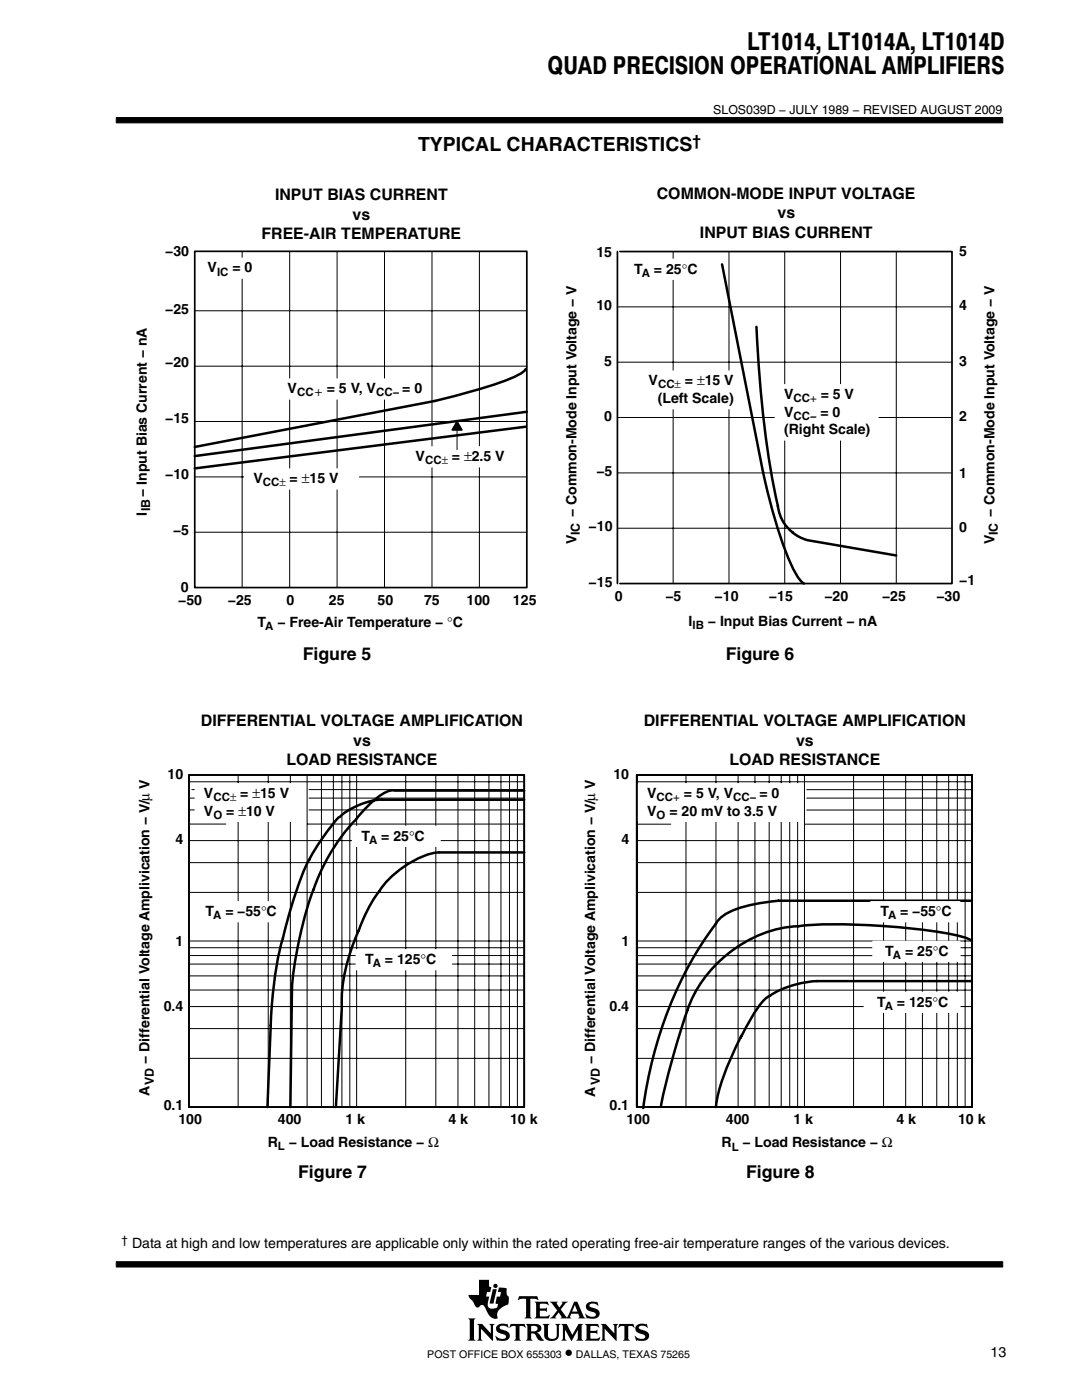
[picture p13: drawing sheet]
<svg xmlns="http://www.w3.org/2000/svg" width="216mm" height="279mm" viewBox="0 0 216 279" stroke-linecap="round" stroke-linejoin="round" font-family="sans-serif">
<defs><g id="words">
<g font-size="4.9">
<text x="149.1" y="9.9">LT1014, LT1014A, LT1014D</text>
<text x="109.3" y="14.8">QUAD PRECISION OPERATIONAL AMPLIFIERS</text>
</g>
<text font-size="3.9" x="83.4" y="30.2">TYPICAL CHARACTERISTICS</text>
<g font-size="3.5">
<text x="60.4" y="131.6">Figure 5</text>
<text x="144.8" y="131.6">Figure 6</text>
<text x="59.5" y="235">Figure 7</text>
<text x="148.9" y="235">Figure 8</text>
<text x="112.7" y="271">•</text>
</g>
<g font-size="3.2">
<text x="54.9" y="39.9">INPUT BIAS CURRENT</text>
<text x="131.1" y="39.7">COMMON-MODE INPUT VOLTAGE</text>
<text x="52.2" y="47.7">FREE-AIR TEMPERATURE</text>
<text x="70.4" y="43.8">vs</text>
<text x="139.7" y="47.5">INPUT BIAS CURRENT</text>
<text x="155.1" y="43.6">vs</text>
<text x="40.1" y="145">DIFFERENTIAL VOLTAGE AMPLIFICATION</text>
<text x="70.5" y="148.8">vs</text>
<text x="128.5" y="145">DIFFERENTIAL VOLTAGE AMPLIFICATION</text>
<text x="158.9" y="148.8">vs</text>
<text x="57.1" y="152.7">LOAD RESISTANCE</text>
<text x="145.5" y="152.7">LOAD RESISTANCE</text>
</g>
<text font-size="3.1" x="138.2" y="29">†</text>
<g font-size="2.8">
<text x="33" y="51.1">−30</text>
<text x="119" y="51.4">15</text>
<text x="191.4" y="51.1">5</text>
<text x="41.4" y="54.4">V</text>
<text x="46.4" y="54.4">= 0</text>
<text x="126.5" y="54.6">T</text>
<text x="130.5" y="54.6">= 25°C</text>
<text x="33" y="62.6">−25</text>
<text x="119" y="61.9">10</text>
<text x="191.4" y="62">4</text>
<text x="33" y="73.2">−20</text>
<text x="120.6" y="73">5</text>
<text x="129.4" y="76.9">V</text>
<text x="136.7" y="76.9">= ±15 V</text>
<text x="191.4" y="73">3</text>
<text x="57.4" y="78.5">V</text>
<text x="65.2" y="78.5">= 5 V, V</text>
<text x="80.3" y="78.5">= 0</text>
<text x="131.2" y="80.4">(Left Scale)</text>
<text x="156.5" y="79.6">V</text>
<text x="156.5" y="83.1">V</text>
<text x="163.7" y="83.1">= 0</text>
<text x="163.8" y="79.6">= 5 V</text>
<text x="33" y="84.5">−15</text>
<text x="120.6" y="84">0</text>
<text x="156.5" y="86.6">(Right Scale)</text>
<text x="191.4" y="84.1">2</text>
<text x="33" y="95.5">−10</text>
<text x="82.9" y="92">V</text>
<text x="90.2" y="92">= ±2.5 V</text>
<text x="119" y="95.1">−5</text>
<text x="191.4" y="95.4">1</text>
<text x="29.3" y="99.1" transform="rotate(-90 29.3 99.1)">− Input Bias Current − nA</text>
<text x="50.6" y="96.4">V</text>
<text x="57.8" y="96.4">= ±15 V</text>
<text x="29.3" y="103" transform="rotate(-90 29.3 103)">I</text>
<text x="34.5" y="106.8">−5</text>
<text x="115" y="103.2" transform="rotate(-90 115 103.2)">− Common-Mode Input Voltage − V</text>
<text x="117.4" y="105.9">−10</text>
<text x="191.4" y="106.2">0</text>
<text x="198.4" y="103.2" transform="rotate(-90 198.4 103.2)">− Common-Mode Input Voltage − V</text>
<text x="115" y="108.6" transform="rotate(-90 115 108.6)">V</text>
<text x="198.4" y="108.6" transform="rotate(-90 198.4 108.6)">V</text>
<text x="36.1" y="118.1">0</text>
<text x="117.4" y="117.2">−15</text>
<text x="122.7" y="119.9">0</text>
<text x="132.8" y="119.9">−5</text>
<text x="142.6" y="119.9">−10</text>
<text x="153.4" y="119.9">−15</text>
<text x="164.5" y="119.9">−20</text>
<text x="176" y="119.9">−25</text>
<text x="186.8" y="119.9">−30</text>
<text x="191.4" y="116.8">−1</text>
<text x="35.5" y="120.8">−50</text>
<text x="45.5" y="120.8">−25</text>
<text x="51.4" y="125.1">T</text>
<text x="55.4" y="125.1">− Free-Air Temperature − °C</text>
<text x="57.2" y="120.8">0</text>
<text x="65.6" y="120.8">25</text>
<text x="75.3" y="120.8">50</text>
<text x="84.6" y="120.8">75</text>
<text x="93.1" y="120.8">100</text>
<text x="102.4" y="120.8">125</text>
<text x="137.4" y="124.9">I</text>
<text x="141.3" y="124.9">− Input Bias Current − nA</text>
<text x="33.4" y="155.6">10</text>
<text x="122.4" y="155.6">10</text>
<text x="40.7" y="159.3">V</text>
<text x="47.9" y="159.3">= ±15 V</text>
<text x="129.1" y="159.3">V</text>
<text x="136.5" y="159.3">= 5 V, V</text>
<text x="151.5" y="159.3">= 0</text>
<text x="40.7" y="162.8">V</text>
<text x="45.1" y="162.8">=</text>
<text x="47.6" y="162.8">±10 V</text>
<text x="72.1" y="167.8">T</text>
<text x="76.1" y="167.8">= 25</text>
<text x="81.6" y="167.8">°C</text>
<text x="129.1" y="162.8">V</text>
<text x="133.6" y="162.8">= 20 mV to 3.5 V</text>
<text x="35" y="168.4">4</text>
<text x="124" y="168.4">4</text>
<text x="41" y="182.8">T</text>
<text x="45" y="182.8">= −55°C</text>
<text x="175.7" y="182.8">T</text>
<text x="179.6" y="182.8">= −55°C</text>
<text x="35" y="188.7">1</text>
<text x="124" y="188.7">1</text>
<text x="176.6" y="190.7">T</text>
<text x="180.6" y="190.7">= 25°</text>
<text x="187.3" y="190.7">C</text>
<text x="72.8" y="192.4">T</text>
<text x="76.8" y="192.4">= 125°C</text>
<text x="32.7" y="201.8">0.4</text>
<text x="121.6" y="201.8">0.4</text>
<text x="175" y="200.9">T</text>
<text x="179" y="200.9">= 125°</text>
<text x="187.2" y="200.9">C</text>
<text x="29.8" y="212.3" transform="rotate(-90 29.8 212.3)">− Differential Voltage Amplivication − V/µ V</text>
<text x="118.8" y="212.3" transform="rotate(-90 118.8 212.3)">− Differential Voltage Amplivication − V/µ V</text>
<text x="29.8" y="218.8" transform="rotate(-90 29.8 218.8)">A</text>
<text x="32.7" y="221.4">0.1</text>
<text x="118.8" y="218.8" transform="rotate(-90 118.8 218.8)">A</text>
<text x="121.6" y="221.5">0.1</text>
<text x="35.6" y="224.4">100</text>
<text x="55.5" y="224.4">400</text>
<text x="68.9" y="224.4">1 k</text>
<text x="89.5" y="224.4">4 k</text>
<text x="101.8" y="224.4">10 k</text>
<text x="125" y="224.4">100</text>
<text x="144.9" y="224.4">400</text>
<text x="158.3" y="224.4">1 k</text>
<text x="178.9" y="224.4">4 k</text>
<text x="191.2" y="224.4">10 k</text>
<text x="53.4" y="229">R</text>
<text x="57.6" y="229">− Load Resistance − Ω</text>
<text x="144" y="229">R</text>
<text x="148.2" y="229">− Load Resistance − Ω</text>
<text x="26.3" y="249.2">Data at high and low temperatures are applicable only within the rated operating free-air temperature ranges of the various devices.</text>
<text x="197.6" y="270.8">13</text>
</g>
<g font-size="2.5">
<text x="142.3" y="22.7">SLOS039D − JULY 1989 − REVISED AUGUST 2009</text>
<text x="30" y="102.1" transform="rotate(-90 30 102.1)">IB</text>
<text x="115.7" y="106.8" transform="rotate(-90 115.7 106.8)">IC</text>
<text x="199.1" y="106.8" transform="rotate(-90 199.1 106.8)">IC</text>
<text x="30.7" y="216.6" transform="rotate(-90 30.7 216.6)">VD</text>
<text x="119.7" y="216.6" transform="rotate(-90 119.7 216.6)">VD</text>
</g>
<g font-size="2.3">
<text x="43.3" y="55">IC</text>
<text x="128.1" y="55.2">A</text>
<text x="131.3" y="77.5">CC</text>
<text x="134.6" y="77.4">±</text>
<text x="59.3" y="79.1">CC+</text>
<text x="75" y="79.1">CC−</text>
<text x="158.3" y="80.2">CC+</text>
<text x="158.3" y="83.8">CC−</text>
<text x="84.8" y="92.6">CC±</text>
<text x="52.4" y="97.1">CC±</text>
<text x="52.9" y="125.8">A</text>
<text x="138.2" y="125.5">IB</text>
<text x="42.6" y="159.9">CC±</text>
<text x="131" y="159.9">CC+</text>
<text x="146.3" y="159.9">CC−</text>
<text x="42.6" y="163.4">O</text>
<text x="131" y="163.4">O</text>
<text x="73.6" y="168.4">A</text>
<text x="42.5" y="183.4">A</text>
<text x="177.2" y="183.4">A</text>
<text x="178.2" y="191.3">A</text>
<text x="74.4" y="193">A</text>
<text x="176.5" y="201.5">A</text>
<text x="55.5" y="229.6">L</text>
<text x="146" y="229.6">L</text>
<text x="24.2" y="248.3">†</text>
</g>
<g font-size="2.1">
<text x="85.3" y="271">POST OFFICE BOX 655303</text>
<text x="114.9" y="271">DALLAS, TEXAS 75265</text>
</g>
</g></defs>
<g fill="#000" stroke="#000" stroke-width=".2">
<path d="M23.2 23.5h176.9v1h-176.9z" fill-rule="evenodd"/>
<path d="M23.2 251.8h176.9v1.1h-176.9z" fill-rule="evenodd"/>
</g>
<g fill="#000">
<path d="M98.3 257.3h.8l-.6 2.9h-.8z"/>
<path d="M93.4 263.1h1.5l-.3 .4v3.7l.3 .4h-1.5l.3-.4v-3.7z" fill-rule="evenodd"/>
<path d="M95.2 264.2h1l1.7 1.9v-1.5l-.3-.4h1.1l-.3 .4v3l-2.4-2.4v2l.3 .4h-1.1l.3-.6v-2.3z" fill-rule="evenodd"/>
<path d="M95.6 255.4h2v1.3l.4 .2-.2 1h-.6l-.2 .9h.6l-.3 1.2 .1 .7a.9 .9 0 0 0 1.2 .4l.6-.1 .2-.8-.5-.1 .2-1.3h.7l.2-.9h-.7l.3-1 1.5 .2v1.1l.2 .4 .2 .2v.7a.81 .81 0 0 1-.6 1 2.73 2.73 0 0 0-1.7 1.7l.1 .9h-.1a1.81 1.81 0 0 1-2.1-1.5l-.3-.6a.7 .7 0 0 0-.6-.6 .7 .7 0 0 0-.7 .5 1.12 1.12 0 0 1-1.1-1l-.7-.8-.2-.7h2.1z" fill-rule="evenodd"/>
<path d="M99.2 264.6a1.71 1.71 0 0 1 1.7-.4l.2 .1 .1-.1 .3 .8-.6-.3-.8-.1a.41 .41 0 0 0-.4 .5 .41 .41 0 0 0 .5 .3 1.29 1.29 0 0 1 1.5 1.4 1.08 1.08 0 0 1-1.2 .8l-1.1-.1-.2 .1-.4-1 .8 .5 .5 .1 .6-.1 .3-.2a.72 .72 0 0 0-.9-.7 .99 .99 0 0 1-1-.5 .99 .99 0 0 1 .1-1.1z" fill-rule="evenodd"/>
<path d="M101.9 264.2h2.8l.2 .8-.7-.4h-.4l-.1 .2v2.4l.3 .4h-1.4l.3-.4v-2.4l-.1-.2h-.5l-.7 .4z" fill-rule="evenodd"/>
<path d="M103.6 258.7h3.6l.2 .8-.4-.3-1.2 .1v3.5l.3 .3h-1.4l.2-.2 .1-.3v-3.2l-.1-.2h-.8l-.7 .3z" fill-rule="evenodd"/>
<path d="M104.9 264.2h1.9a.9 .9 0 0 1 1 .4 .9 .9 0 0 1 0 1.1l-.7 .2 .5 .4 .9 1.2a1.2 1.2 0 0 1-1.6-1l-.3-.3-.6-.1v1l.3 .5h-1.4l.3-.6v-2.3z" fill-rule="evenodd"/>
<path d="M106.7 259.8h2.6l.1 .7-.5-.3-1.2 .1v.8h1.1l.3-.2v.9l-.4-.2h-1v1l.2 .1h1.2l.5-.3h.1l-.2 .7h-2.8l.3-.5v-2.3z" fill-rule="evenodd"/>
<path d="M108.3 264.2h1.3l-.3 .4v2a.65 .65 0 0 0 .7 .6h.6l.4-.4 .1-2.1-.3-.5h1l-.3 .4v1.8a1.54 1.54 0 0 1-2.4 1l-.5-.7v-2.1z" fill-rule="evenodd"/>
<path d="M112 264.2h1.1l1.1 2.2 1.2-2.2h1l-.3 .4v2.6l.3 .4h-1.4l.3-.4v-1.8l-1.3 2.2-1.3-2.2v1.7l.4 .5h-1.1l.3-.6v-2.3z" fill-rule="evenodd"/>
<path d="M109.7 259.8h1.6l-.2 .3 .5 .8 .6-.8-.1-.3h1.2l-.4 .3-1 1.2 1.2 1.6 1.5-3.1h.6l1.2 2.9 .4 .4-1.4-.1a.22 .22 0 0 0 .2-.1 .22 .22 0 0 0 0-.3l-.2-.4h-1.4l-.2 .7 .2 .2h-2.2l.2-.3-.5-.9-.7 .9 .2 .3h-1.3l.6-.4 .9-1.2z" fill-rule="evenodd"/>
<path d="M117.1 260.2a2.08 2.08 0 0 1 1.9-.3l.2-.2 .1 .9a1.22 1.22 0 0 0-1.7-.1 .82 .82 0 0 0 .9 .6 1.06 1.06 0 0 1 1.2 1.1 1.06 1.06 0 0 1-1.2 1l-1.2-.1-.2 .1-.3-1 .8 .5 .8 .1a.46 .46 0 0 0 .5-.5 .46 .46 0 0 0-.5-.4l-.2-.1a1.11 1.11 0 0 1-1.2-1.5z" fill-rule="evenodd"/>
<path d="M116.7 264.2h2.6l.2 .8-.6-.4-1.1 .1v.9h1.1l.3-.2v.9l-.4-.3h-1v1.1l1.3 .1 .7-.4-.3 .8h-2.8l.3-.4v-2.6z" fill-rule="evenodd"/>
<path d="M119.9 264.2h1l1.7 1.9v-1.5l-.3-.4h1l-.3 .4v3l-2.3-2.4v2l.3 .4h-1.1l.3-.4v-2.6z" fill-rule="evenodd"/>
<path d="M123.6 264.2h2.8l.2 .8-.6-.4h-.5l-.1 .2v2.4l.3 .4h-1.4l.3-.4v-2.4l-.1-.2h-.5l-.7 .4z" fill-rule="evenodd"/>
<path d="M127 264.6a1.74 1.74 0 0 1 1.6-.4l.3 .1 .1-.1 .3 .8h-.1a1.2 1.2 0 0 0-1.7-.1 1.47 1.47 0 0 0 1.3 .7 1.03 1.03 0 0 1 .7 1.2 1.03 1.03 0 0 1-1.2 .8l-1.1-.1-.2 .1-.4-1 .9 .5 .9 .1a.45 .45 0 0 0 .4-.6 .45 .45 0 0 0-.6-.3l-.2-.1a1.11 1.11 0 0 1-1.2-1.4z" fill-rule="evenodd"/>
<circle cx="98.9" cy="256.6" r=".43"/>
</g>
<g fill="#fff">
<path d="M114.7 260.4l.5 1.4h-1z"/>
<path d="M106 264.7l.6-.1a.56 .56 0 0 1 .6 .5 .56 .56 0 0 1-.6 .6h-.6z" fill-rule="evenodd"/>
</g>
<path d="M38.9 50.2h66.2v67.1h-66.2zM123.2 50.2v66.3M123.7 50.2h66.3v66.3h-66.3M37.7 154.7h66.9v66.2h-66.9zM127.1 154.7h66.8v66.2h-66.8z" fill="none" stroke="#000" stroke-width=".34"/>
<g fill="none" stroke="#000" stroke-width=".2">
<path d="M48.3 50.2v67.1M57.8 50.2v67.1M67.3 50.2v67.1M76.7 50.2v67.1M86.2 50.2v67.1M95.7 50.2v67.1M134.3 50.2v66.3M145.5 50.2v66.3M156.6 50.2v66.3M167.7 50.2v66.3M178.8 50.2v66.3M38.8 62h66.3"/>
<path d="M38.8 73.1h66.3M123.2 61.2h66.8M123.2 72.3h66.8M38.8 84.1h66.3M38.8 95.2h66.3M91.2 84.1h.1M91.2 84.1v5.6M123.2 83.3h66.8M123.2 94.4h66.8M38.8 106.2h66.3M123.2 105.4h66.8M37.7 156h66.9"/>
<path d="M37.9 159.3h5.5M38.3 157.6h2.7M47.5 154.6v66.3M53.5 154.6v66.3M57.9 154.6v66.3M61.3 154.6v66.3M61.7 157.6h42.9M61.7 159.3h42.9M64.1 154.6v66.3M66.5 154.6v66.3M68.2 154.6v66.3M69.8 154.6v66.3"/>
<path d="M71.2 154.6v66.3M81 154.7v66.2M87 154.7v66.2M91.4 154.7v66.2M94.7 154.7v66.2M97.6 154.7v66.2M100 154.7v66.2M101.7 154.7v66.2M103.2 154.7v66.2M127.1 159.3h8.4M127.1 156h66.9M127.4 157.6h4.8"/>
<path d="M136.9 154.7v66.2M142.9 154.7v66.2M147.3 154.7v66.2M150.6 154.7v66.2M153.5 154.7v66.2M155.9 154.7v66.2M157.6 154.7v66.2M159.2 154.7v66.2M160.5 154.7v66.2M161 157.6h33M161 159.3h33M170.3 154.7v66.2"/>
<path d="M176.3 154.7v66.2M180.7 154.7v66.2M184.1 154.7v66.2M186.9 154.7v66.2M189.3 154.7v66.2M191 154.7v66.2M192.6 154.7v66.2M37.6 161.6h6.4M37.7 178.1h66.9M37.7 172.2h66.9M37.7 167.8h66.9M37.9 164.5h7.2"/>
<path d="M61.3 164.5h43.3M61.7 161.6h42.9M127.1 164.5h6.7M127.1 178.1h66.9M127.1 172.2h66.9M127.1 167.8h66.9M127.1 161.7h4.4M160.6 164.5h33.4M161 161.7h33M37.7 197.6h66.9M37.7 194.8h66.9M37.7 192.4h66.9"/>
<path d="M37.7 190.7h66.9M37.7 189.1h66.9M37.7 187.8h66.9M127.1 197.6h66.9M127.1 194.8h66.9M127.1 192.4h66.9M127.1 190.7h66.9M127.1 189.1h66.9M127.1 187.8h66.9M37.7 211.2h66.9M37.7 205.3h66.9M37.7 200.9h66.9"/>
<path d="M127.1 211.2h66.9M127.1 205.3h66.9M127.1 200.9h66.9"/>
</g>
<g fill="none" stroke="#000" stroke-width=".5">
<path d="M144.1 52.8l8.4 42.6a89.2 89.2 0 0 0 6.1 18.8 5.4 5.4 0 0 0 1.8 2.3M104.9 73.6a8.2 8.2 0 0 1-3.9 2.3 128.1 128.1 0 0 1-14.2 4.1l-47.9 9.2M150.9 65.2a195.4 195.4 0 0 0 4.8 37.6 8.3 8.3 0 0 0 5.4 5l17.7 3.1M104.9 85.2l-66 8.3M105.1 82.2l-66.2 8.8M78.5 157.7a6.2 6.2 0 0 0-3.9 2l-1.7 1.6-1.7 2M78.8 157.8h25.8M104.6 159.6h-28.4a14 14 0 0 0-8.4 3.5M61.7 171.6a75.5 75.5 0 0 0-5.1 14.9 78.6 78.6 0 0 0-2.6 18.2l-.6 16.2M67.5 163.2l-3.6 4.7-2.2 3.7M71.1 163.5a41.4 41.4 0 0 0-9.6 17.1 78.7 78.7 0 0 0-3.2 16.8l-.4 23.5M104.6 170.1h-17a17.4 17.4 0 0 0-10 5.3 28.9 28.9 0 0 0-6 10.3 34.3 34.3 0 0 0-3.4 15.2"/>
<path d="M193.9 179.8h-38.6a27.7 27.7 0 0 0-10.2 2.5 5.4 5.4 0 0 0-2.2 2 78.7 78.7 0 0 0-14.6 36.8M159.3 184.9a25.5 25.5 0 0 0-22.1 16.6M159.3 184.8a118.9 118.9 0 0 1 28 1.2l4 .8a6.3 6.3 0 0 1 2.6 1M193.9 195.8h-30.9a18.2 18.2 0 0 0-10.7 3.9l-1.1 1.4-1.2 2-2.2 3.9M68.2 200.9l-1.2 20M137.2 201.6a154.4 154.4 0 0 0-5.3 19.3M147.9 206.7a43.5 43.5 0 0 0-5 14.2"/>
</g>
<g fill="#fff" stroke="#fff" stroke-width=".34">
<path d="M39.7 51.6h14.4v3.9h-14.4z" fill-rule="evenodd"/>
<path d="M53.3 75.7h32.4v3.9h-32.4z" fill-rule="evenodd"/>
<path d="M80.4 89.2h22.6v3.9h-22.6z" fill-rule="evenodd"/>
<path d="M48.9 93.6h22.6v3.9h-22.6z" fill-rule="evenodd"/>
<path d="M124.8 51.8h16.9v3.9h-16.9z" fill-rule="evenodd"/>
<path d="M124.6 74.1h23.2v7.4h-23.2z" fill-rule="evenodd"/>
<path d="M154.8 76.8h20.3v11h-20.3z" fill-rule="evenodd"/>
<path d="M39 156.5h22.6v7.4h-22.6z" fill-rule="evenodd"/>
<path d="M38.9 180h17.8v3.9h-17.8z" fill-rule="evenodd"/>
<path d="M70.4 165h17.4v3.9h-17.4z" fill-rule="evenodd"/>
<path d="M71.1 189.6h18.9v3.9h-18.9z" fill-rule="evenodd"/>
<path d="M127.4 156.5h34.2v7.4h-34.2z" fill-rule="evenodd"/>
<path d="M173.8 180h17.7v3.9h-17.7z" fill-rule="evenodd"/>
<path d="M174.2 187.9h17.3v3.9h-17.3z" fill-rule="evenodd"/>
<path d="M172.5 198.1h19v3.9h-19z" fill-rule="evenodd"/>
</g>
<path d="M91.2 84.1l1 1.7h-2z" fill-rule="evenodd" fill="#000" stroke="#000" stroke-width=".34"/>
<use href="#words"/>
</svg>
